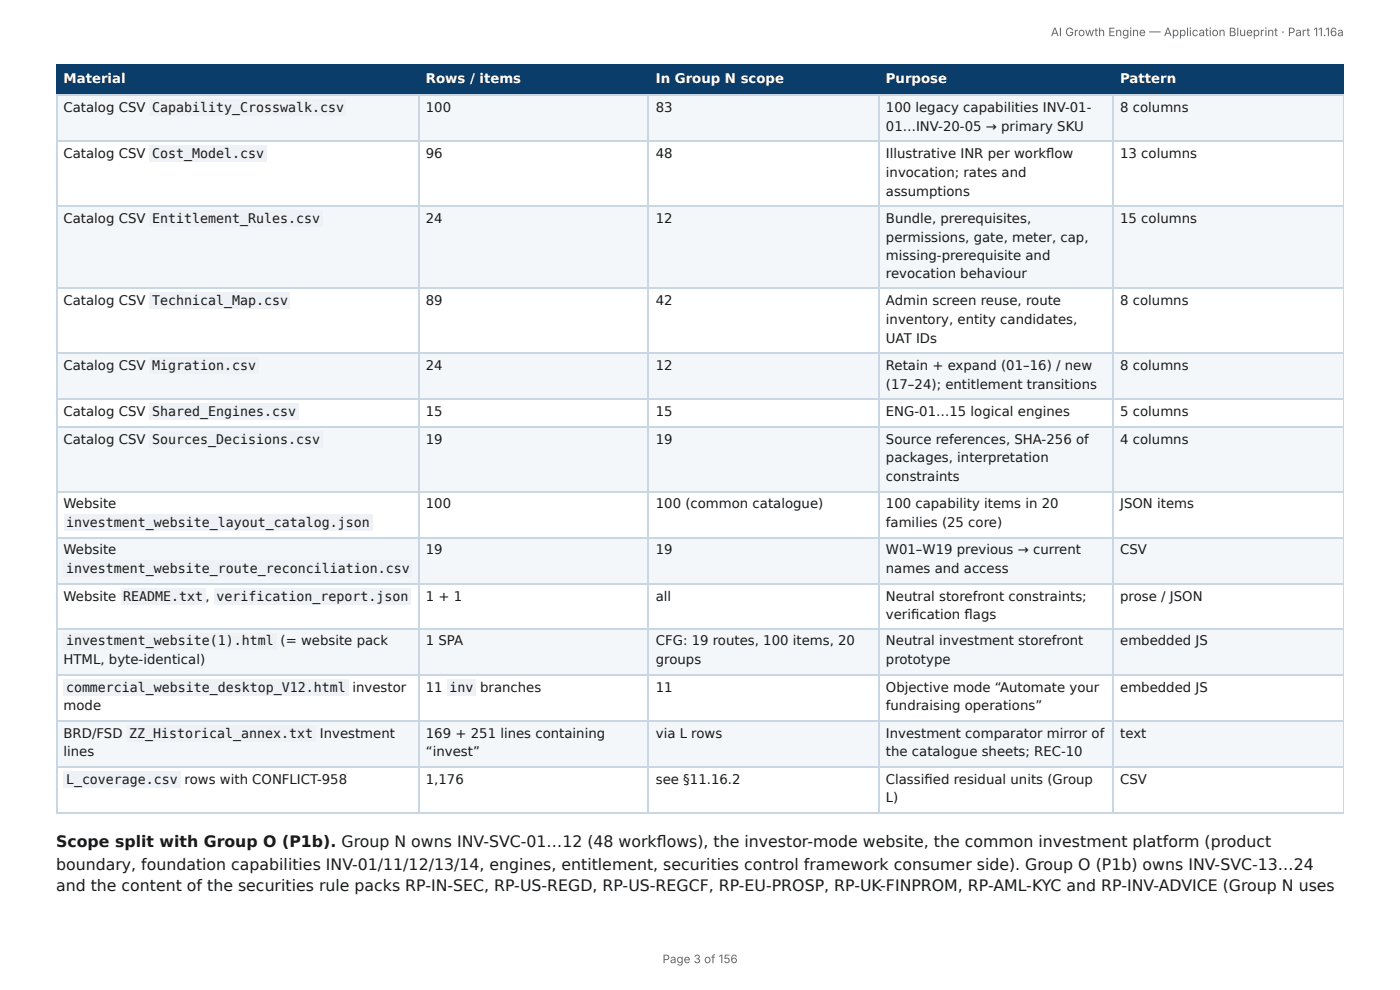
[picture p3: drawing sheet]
<svg xmlns="http://www.w3.org/2000/svg" width="297mm" height="210mm" viewBox="0 0 297 210" stroke-linecap="round" stroke-linejoin="round" font-family="sans-serif">
<defs><g id="words">
<g font-size="3.3" fill="#1a1a1a">
<text x="11.9" y="179.9">Scope split with Group O (P1b). Group N owns INV-SVC-01…12 (48 workfl ows), the investor-mode website, the common investment platform (product</text>
<text x="11.9" y="184.7">boundary, foundation capabilities INV-01/11/12/13/14, engines, entitlement, securities control framework consumer side). Group O (P1b) owns INV-SVC-13…24</text>
<text x="11.9" y="189.2">and the content of the securities rule packs RP-IN-SEC, RP-US-REGD, RP-US-REGCF, RP-EU-PROSP, RP-UK-FINPROM, RP-AML-KYC and RP-INV-ADVICE (Group N uses</text>
</g>
<g font-size="2.8" fill="#fff">
<text x="13.5" y="17.7">Material</text>
<text x="90.5" y="17.7">Rows / items</text>
<text x="139.3" y="17.7">In Group N scope</text>
<text x="188.2" y="17.7">Purpose</text>
<text x="237.9" y="17.7">Pattern</text>
</g>
<g font-size="2.8" fill="#1a1a1a">
<text x="13.5" y="23.8">Catalog CSV</text>
<text x="32.3" y="23.8">Capability_Crosswalk.csv</text>
<text x="90.5" y="23.8">100</text>
<text x="139.3" y="23.8">83</text>
<text x="188.2" y="23.8">100 legacy capabilities INV-01-</text>
<text x="237.9" y="23.8">8 columns</text>
<text x="188.2" y="27.8">01…INV-20-05 → primary SKU</text>
<text x="13.5" y="33.6">Catalog CSV</text>
<text x="32.3" y="33.6">Cost_Model.csv</text>
<text x="90.5" y="33.6">96</text>
<text x="139.3" y="33.6">48</text>
<text x="188.2" y="33.6">Illustrative INR per workfl ow</text>
<text x="237.9" y="33.6">13 columns</text>
<text x="188.2" y="37.6">invocation; rates and</text>
<text x="188.2" y="41.5">assumptions</text>
<text x="13.5" y="47.4">Catalog CSV</text>
<text x="32.3" y="47.4">Entitlement_Rules.csv</text>
<text x="90.5" y="47.4">24</text>
<text x="139.3" y="47.4">12</text>
<text x="188.2" y="47.4">Bundle, prerequisites,</text>
<text x="237.9" y="47.4">15 columns</text>
<text x="188.2" y="51.3">permissions, gate, meter, cap,</text>
<text x="188.2" y="55.3">missing-prerequisite and</text>
<text x="188.2" y="59">revocation behaviour</text>
<text x="13.5" y="64.8">Catalog CSV</text>
<text x="32.3" y="64.8">Technical_Map.csv</text>
<text x="90.5" y="64.8">89</text>
<text x="139.3" y="64.8">42</text>
<text x="188.2" y="64.8">Admin screen reuse, route</text>
<text x="237.9" y="64.8">8 columns</text>
<text x="188.2" y="68.8">inventory, entity candidates,</text>
<text x="188.2" y="72.8">UAT IDs</text>
<text x="13.5" y="78.6">Catalog CSV</text>
<text x="32.3" y="78.6">Migration.csv</text>
<text x="90.5" y="78.6">24</text>
<text x="139.3" y="78.6">12</text>
<text x="188.2" y="78.6">Retain + expand (01–16) / new</text>
<text x="188.2" y="82.6">(17–24); entitlement transitions</text>
<text x="237.9" y="78.6">8 columns</text>
<text x="13.5" y="88.4">Catalog CSV</text>
<text x="32.3" y="88.4">Shared_Engines.csv</text>
<text x="90.5" y="88.4">15</text>
<text x="139.3" y="88.4">15</text>
<text x="188.2" y="88.4">ENG-01…15 logical engines</text>
<text x="237.9" y="88.4">5 columns</text>
<text x="13.5" y="94.2">Catalog CSV</text>
<text x="32.3" y="94.2">Sources_Decisions.csv</text>
<text x="90.5" y="94.2">19</text>
<text x="139.3" y="94.2">19</text>
<text x="188.2" y="94.2">Source references, SHA-256 of</text>
<text x="237.9" y="94.2">4 columns</text>
<text x="188.2" y="98.2">packages, interpretation</text>
<text x="13.5" y="108">Website</text>
<text x="90.5" y="108">100</text>
<text x="139.3" y="108">100 (common catalogue)</text>
<text x="188.2" y="102.1">constraints</text>
<text x="188.2" y="108">100 capability items in 20</text>
<text x="237.9" y="108">JSON items</text>
<text x="14" y="111.9">investment_website_layout_catalog.json</text>
<text x="188.2" y="111.9">families (25 core)</text>
<text x="13.5" y="117.7">Website</text>
<text x="90.5" y="117.7">19</text>
<text x="139.3" y="117.7">19</text>
<text x="188.2" y="117.7">W01–W19 previous → current</text>
<text x="237.9" y="117.7">CSV</text>
<text x="14" y="121.7">investment_website_route_reconciliation.csv</text>
<text x="188.2" y="121.7">names and access</text>
<text x="13.5" y="127.5">Website</text>
<text x="26.2" y="127.5">README.txt</text>
<text x="43.7" y="127.5">,</text>
<text x="46" y="127.5">verification_report.json</text>
<text x="90.5" y="127.5">1 + 1</text>
<text x="139.3" y="127.5">all</text>
<text x="188.2" y="127.5">Neutral storefront constraints;</text>
<text x="188.2" y="131.5">verifi cation fl ags</text>
<text x="237.9" y="127.5">prose / JSON</text>
<text x="14" y="137.1">investment_website(1).html</text>
<text x="59.6" y="137.1">(= website pack</text>
<text x="90.5" y="137.1">1 SPA</text>
<text x="139.3" y="137.1">CFG: 19 routes, 100 items, 20</text>
<text x="188.2" y="137.1">Neutral investment storefront</text>
<text x="237.9" y="137.1">embedded JS</text>
<text x="13.5" y="141">HTML, byte-identical)</text>
<text x="139.3" y="141">groups</text>
<text x="188.2" y="141">prototype</text>
<text x="14" y="146.8">commercial_website_desktop_V12.html</text>
<text x="74.9" y="146.8">investor</text>
<text x="90.5" y="146.8">11</text>
<text x="95.5" y="146.8">inv</text>
<text x="102" y="146.8">branches</text>
<text x="139.3" y="146.8">11</text>
<text x="188.2" y="146.8">Objective mode “Automate your</text>
<text x="237.9" y="146.8">embedded JS</text>
<text x="13.5" y="150.8">mode</text>
<text x="188.2" y="150.8">fundraising operations”</text>
<text x="13.5" y="156.6">BRD/FSD</text>
<text x="13.5" y="160.6">lines</text>
<text x="27.5" y="156.6">ZZ_Historical_annex.txt</text>
<text x="67.9" y="156.6">Investment</text>
<text x="90.5" y="156.6">169 + 251 lines containing</text>
<text x="90.5" y="160.6">“invest”</text>
<text x="139.3" y="156.6">via L rows</text>
<text x="188.2" y="156.6">Investment comparator mirror of</text>
<text x="188.2" y="160.6">the catalogue sheets; REC-10</text>
<text x="237.9" y="156.6">text</text>
<text x="14" y="166.4">L_coverage.csv</text>
<text x="39.2" y="166.4">rows with CONFLICT-958</text>
<text x="90.5" y="166.4">1,176</text>
<text x="139.3" y="166.4">see §11.16.2</text>
<text x="188.2" y="166.4">Classifi ed residual units (Group</text>
<text x="237.9" y="166.4">CSV</text>
<text x="188.2" y="170.4">L)</text>
</g>
<g font-size="2.5" fill="#666">
<text x="223.2" y="7.7">AI Growth Engine — Application Blueprint · Part 11.16a</text>
<text x="140.7" y="204.5">Page 3 of 156</text>
</g>
</g></defs>
<g fill="#0b3d6b">
<path d="M12.2 14h76.7v6.1h-76.7z"/>
<path d="M88.9 14h48.9v6.1h-48.9z"/>
<path d="M137.8 14h49v6.1h-49z"/>
<path d="M186.8 14h49.7v6.1h-49.7z"/>
<path d="M236.5 14h48.9v6.1h-48.9z"/>
</g>
<g fill="#f4f7fa">
<path d="M12.2 20.1h76.7v9.8h-76.7z"/>
<path d="M88.9 20.1h48.9v9.8h-48.9z"/>
<path d="M137.8 20.1h49v9.8h-49z"/>
<path d="M186.8 20.1h49.7v9.8h-49.7z"/>
<path d="M236.5 20.1h48.9v9.8h-48.9z"/>
<path d="M12.2 43.7h76.7v17.7h-76.7z"/>
<path d="M88.9 43.7h48.9v17.7h-48.9z"/>
<path d="M137.8 43.7h49v17.7h-49z"/>
<path d="M186.8 43.7h49.7v17.7h-49.7z"/>
<path d="M236.5 43.7h48.9v17.7h-48.9z"/>
<path d="M12.2 75.1h76.7v9.8h-76.7z"/>
<path d="M88.9 75.1h48.9v9.8h-48.9z"/>
<path d="M137.8 75.1h49v9.8h-49z"/>
<path d="M186.8 75.1h49.7v9.8h-49.7z"/>
<path d="M236.5 75.1h48.9v9.8h-48.9z"/>
<path d="M12.2 90.8h76.7v13.4h-76.7z"/>
<path d="M88.9 90.8h48.9v13.4h-48.9z"/>
<path d="M137.8 90.8h49v13.4h-49z"/>
<path d="M186.8 90.8h49.7v13.4h-49.7z"/>
<path d="M236.5 90.8h48.9v13.4h-48.9z"/>
<path d="M12.2 114h76.7v9.8h-76.7z"/>
<path d="M88.9 114h48.9v9.8h-48.9z"/>
<path d="M137.8 114h49v9.8h-49z"/>
<path d="M186.8 114h49.7v9.8h-49.7z"/>
<path d="M236.5 114h48.9v9.8h-48.9z"/>
<path d="M12.2 133.6h76.7v9.8h-76.7z"/>
<path d="M88.9 133.6h48.9v9.8h-48.9z"/>
<path d="M137.8 133.6h49v9.8h-49z"/>
<path d="M186.8 133.6h49.7v9.8h-49.7z"/>
<path d="M236.5 133.6h48.9v9.8h-48.9z"/>
<path d="M12.2 153.2h76.7v9.8h-76.7z"/>
<path d="M88.9 153.2h48.9v9.8h-48.9z"/>
<path d="M137.8 153.2h49v9.8h-49z"/>
<path d="M186.8 153.2h49.7v9.8h-49.7z"/>
<path d="M236.5 153.2h48.9v9.8h-48.9z"/>
</g>
<path d="M11.9 13.9h273.5M12 13.8v6.6M89 13.8v6.6M137.7 13.8v6.6M186.7 13.8v6.6M236.4 13.8v6.6M11.9 20.2h273.5" fill="none" stroke="#0b3d6b" stroke-width=".26"/>
<path d="M285.3 13.8v6.6" fill="none" stroke="#0b3d6b" stroke-width=".21"/>
<g fill="none" stroke="#c9d6e3" stroke-width=".26">
<path d="M11.9 20.2h273.5M11.9 30h273.5M12 20.4v152.4M89 20.4v152.4M137.7 20.4v152.4M186.7 20.4v152.4M236.4 20.4v152.4M11.9 43.8h273.5M11.9 61.3h273.5M11.9 75h273.5M11.9 84.8h273.5M11.9 90.6h273.5"/>
<path d="M11.9 104.4h273.5M11.9 114.2h273.5M11.9 124h273.5M11.9 133.5h273.5M11.9 143.3h273.5M11.9 153.1h273.5M11.9 162.9h273.5M11.9 172.6h273.5"/>
</g>
<path d="M285.3 20.4v152.4" fill="none" stroke="#c9d6e3" stroke-width=".21"/>
<g fill="#eef2f6">
<path d="M31.7 21.2h41.9v3.4h-41.9z"/>
<path d="M31.7 31h24.9v3.4h-24.9z"/>
<path d="M31.7 44.7h36.8v3.5h-36.8z"/>
<path d="M31.7 62.2h29.9v3.4h-29.9z"/>
<path d="M31.7 75.9h23.3v3.5h-23.3z"/>
<path d="M31.7 85.7h31.8v3.5h-31.8z"/>
<path d="M31.7 91.5h36.8v3.5h-36.8z"/>
<path d="M13.5 109.3h65.6v3.4h-65.6z"/>
<path d="M13.5 119.1h74.1v3.4h-74.1z"/>
<path d="M25.7 124.9h18v3.4h-18z"/>
<path d="M45.5 124.9h41.8v3.4h-41.8z"/>
<path d="M13.5 134.4h45.2v3.4h-45.2z"/>
<path d="M13.5 144.2h60.6v3.4h-60.6z"/>
<path d="M95 144.2h6.1v3.4h-6.1z"/>
<path d="M27 154h39.9v3.4h-39.9z"/>
<path d="M13.5 163.8h24.9v3.4h-24.9z"/>
</g>
<use href="#words"/>
</svg>
